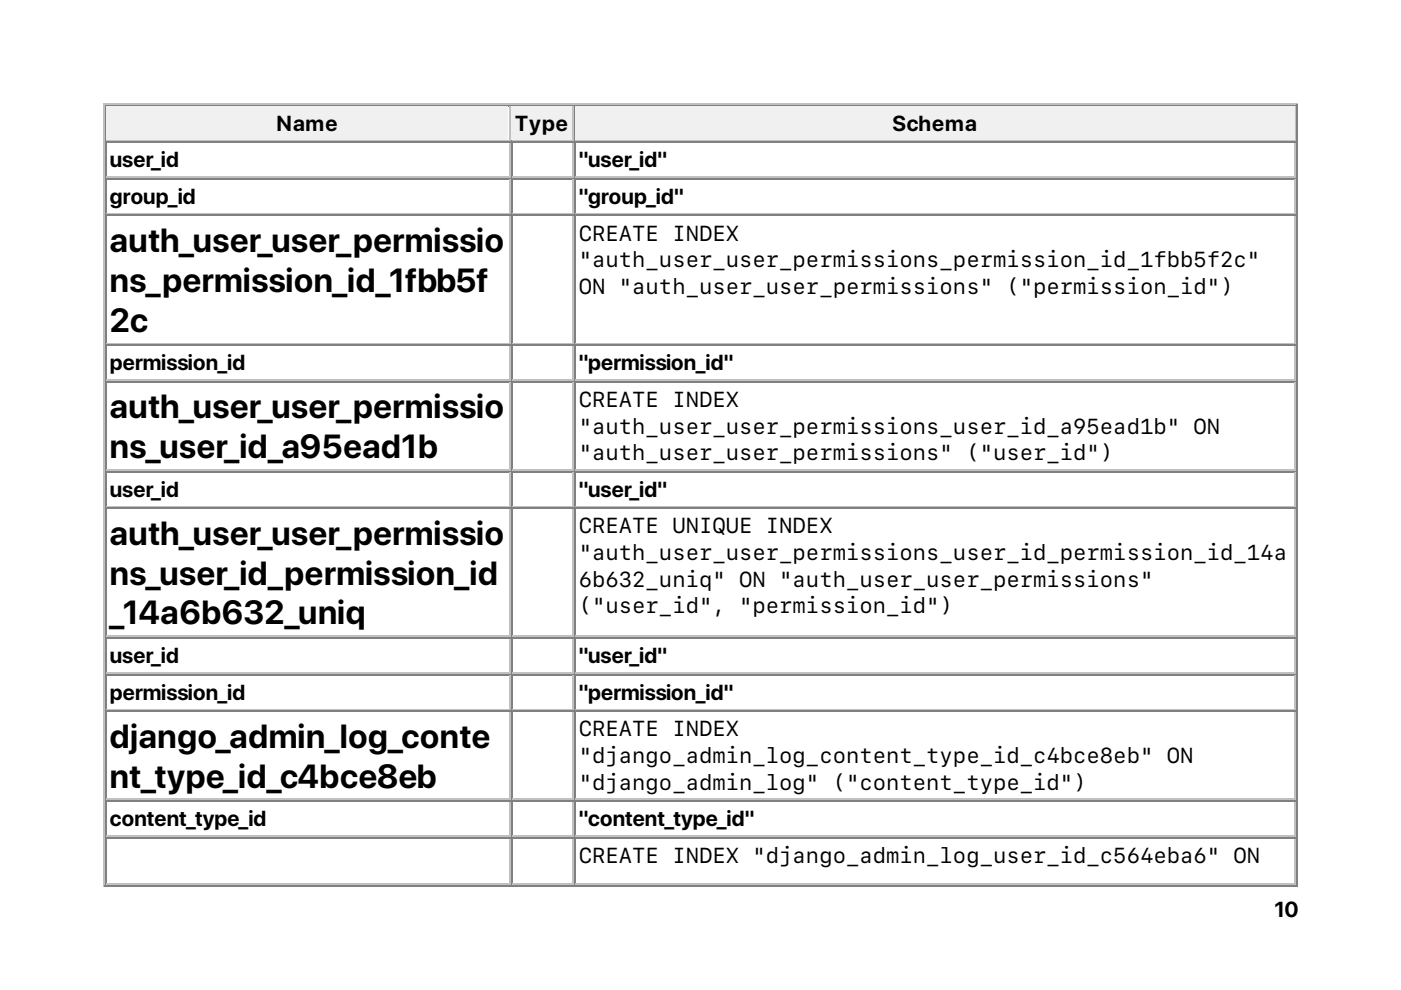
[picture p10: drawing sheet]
<svg xmlns="http://www.w3.org/2000/svg" width="297mm" height="210mm" viewBox="0 0 297 210" stroke-linecap="round" stroke-linejoin="round" font-family="sans-serif">
<defs><g id="words">
<g font-size="7.1">
<text x="23.3" y="53.4">auth_user_user_permissio</text>
<text x="23.3" y="61.9">ns_permission_id_1fbb5f</text>
<text x="23.3" y="70.3">2c</text>
<text x="23.3" y="88.7">auth_user_user_permissio</text>
<text x="23.3" y="97.1">ns_user_id_a95ead1b</text>
<text x="23.3" y="115.5">auth_user_user_permissio</text>
<text x="23.3" y="123.9">ns_user_id_permission_id</text>
<text x="23.3" y="132.4">_14a6b632_uniq</text>
<text x="23.3" y="158.5">django_admin_log_conte</text>
<text x="23.3" y="167">nt_type_id_c4bce8eb</text>
</g>
<g font-size="4.6">
<text x="58.6" y="27.7">Name</text>
<text x="109.2" y="27.7">Type</text>
<text x="189.2" y="27.7">Schema</text>
<text x="23.3" y="35.5">user_id</text>
<text x="122.7" y="35.5">&quot;user_id&quot;</text>
<text x="23.3" y="43.2">group_id</text>
<text x="122.7" y="43.2">&quot;group_id&quot;</text>
<text x="122.7" y="51">CREATE INDEX</text>
<text x="122.7" y="56.6">&quot;auth_user_user_permissions_permission_id_1fbb5f2c&quot;</text>
<text x="122.7" y="62.3">ON &quot;auth_user_user_permissions&quot; (&quot;permission_id&quot;)</text>
<text x="23.3" y="78.5">permission_id</text>
<text x="122.7" y="78.5">&quot;permission_id&quot;</text>
<text x="122.7" y="86.3">CREATE INDEX</text>
<text x="122.7" y="91.9">&quot;auth_user_user_permissions_user_id_a95ead1b&quot; ON</text>
<text x="122.7" y="97.6">&quot;auth_user_user_permissions&quot; (&quot;user_id&quot;)</text>
<text x="23.3" y="105.3">user_id</text>
<text x="122.7" y="105.3">&quot;user_id&quot;</text>
<text x="122.7" y="113.1">CREATE UNIQUE INDEX</text>
<text x="122.7" y="118.7">&quot;auth_user_user_permissions_user_id_permission_id_14a</text>
<text x="122.7" y="124.4">6b632_uniq&quot; ON &quot;auth_user_user_permissions&quot;</text>
<text x="122.7" y="130">(&quot;user_id&quot;, &quot;permission_id&quot;)</text>
<text x="23.3" y="140.6">user_id</text>
<text x="122.7" y="140.6">&quot;user_id&quot;</text>
<text x="23.3" y="148.4">permission_id</text>
<text x="122.7" y="148.4">&quot;permission_id&quot;</text>
<text x="122.7" y="156.1">CREATE INDEX</text>
<text x="122.7" y="161.8">&quot;django_admin_log_content_type_id_c4bce8eb&quot; ON</text>
<text x="122.7" y="167.4">&quot;django_admin_log&quot; (&quot;content_type_id&quot;)</text>
<text x="23.3" y="175.2">content_type_id</text>
<text x="122.7" y="175.2">&quot;content_type_id&quot;</text>
<text x="122.7" y="182.9">CREATE INDEX &quot;django_admin_log_user_id_c564eba6&quot; ON</text>
<text x="270.2" y="194.4">10</text>
</g>
</g></defs>
<path d="M22 21.9v166.1M22.2 22h253M22.6 29.8h85.7M108.1 22.6v7" fill="none" stroke="#c0c0c0" stroke-width=".35"/>
<path d="M22.4 22.2v7.8M22.6 22.4h85.7M275 22.2v165.5M22.2 187.9h253" fill="none" stroke="#808080" stroke-width=".35"/>
<g fill="#f0f0f0">
<path d="M22.6 22.6h85.2v7h-85.2z"/>
<path d="M58.6 23.3h13.1v5.4h-13.1z"/>
</g>
<path d="M108.5 22.2v7.8M108.7 22.4h13" fill="none" stroke="#808080" stroke-width=".35"/>
<path d="M108.7 29.8h13M121.5 22.6v7" fill="none" stroke="#c0c0c0" stroke-width=".35"/>
<g fill="#f0f0f0">
<path d="M108.5 22.6h12.8v7h-12.8z"/>
<path d="M109 23.3h11.4v5.4h-11.4z"/>
</g>
<path d="M121.9 22.2v7.8M122.1 22.4h152.7" fill="none" stroke="#808080" stroke-width=".35"/>
<path d="M122.1 29.8h152.7M274.6 22.6v7" fill="none" stroke="#c0c0c0" stroke-width=".35"/>
<g fill="#f0f0f0">
<path d="M122 22.6h152.5v7h-152.5z"/>
<path d="M189.1 23.3h18.1v5.4h-18.1z"/>
</g>
<g fill="none" stroke="#808080" stroke-width=".35">
<path d="M22.4 30v157.7M22.6 30.2h85.7M22.6 37.9h85.7M108.5 30v157.7M108.7 30.2h13M108.7 37.9h13M121.9 30v157.7M122.1 30.2h152.7M122.1 37.9h152.7M22.6 45.7h85.7M108.7 45.7h13M122.1 45.7h152.7"/>
<path d="M22.6 73.2h85.7M108.7 73.2h13M122.1 73.2h152.7M22.6 81h85.7M108.7 81h13M122.1 81h152.7M22.6 100h85.7M22.6 107.8h85.7M108.7 100h13M108.7 107.8h13M122.1 100h152.7M122.1 107.8h152.7"/>
<path d="M22.6 135.3h85.7M108.7 135.3h13M122.1 135.3h152.7M22.6 143.1h85.7M22.6 150.8h85.7M108.7 143.1h13M108.7 150.8h13M122.1 143.1h152.7M122.1 150.8h152.7M22.6 169.9h85.7M22.6 177.6h85.7M108.7 169.9h13"/>
<path d="M108.7 177.6h13M122.1 169.9h152.7M122.1 177.6h152.7"/>
</g>
<g fill="none" stroke="#c0c0c0" stroke-width=".35">
<path d="M22.6 37.6h85.7M108.1 30.3v7.1M108.1 38.1v7.1M108.7 37.6h13M121.5 30.3v7.1M121.5 38.1v7.1M122.1 37.6h152.7M274.6 30.3v7.1M274.6 38.1v7.1M22.6 45.3h85.7M108.1 45.9v26.8M108.7 45.3h13"/>
<path d="M121.5 45.9v26.8M122.1 45.3h152.7M274.6 45.9v26.8M22.6 72.8h85.7M108.1 73.4v7M108.7 72.8h13M121.5 73.4v7M122.1 72.8h152.7M274.6 73.4v7M22.6 80.6h85.7M22.6 99.7h85.7M108.1 81.1v18.4"/>
<path d="M108.7 80.6h13M108.7 99.7h13M121.5 81.1v18.4M122.1 80.6h152.7M122.1 99.7h152.7M274.6 81.1v18.4M22.6 107.4h85.7M108.1 100.2v7M108.1 107.9v26.9M108.7 107.4h13M121.5 100.2v7M121.5 107.9v26.9"/>
<path d="M122.1 107.4h152.7M274.6 100.2v7M274.6 107.9v26.9M22.6 134.9h85.7M108.1 135.5v7M108.7 134.9h13M121.5 135.5v7M122.1 134.9h152.7M274.6 135.5v7M22.6 142.7h85.7M22.6 150.5h85.7M108.1 143.2v7.1"/>
<path d="M108.1 151v18.3M108.7 142.7h13M108.7 150.5h13M121.5 143.2v7.1M121.5 151v18.3M122.1 142.7h152.7M122.1 150.5h152.7M274.6 143.2v7.1M274.6 151v18.3M22.6 169.5h85.7M22.6 177.3h85.7M108.1 170v7.1"/>
<path d="M108.1 177.8v9.5M108.7 169.5h13M108.7 177.3h13M121.5 170v7.1M121.5 177.8v9.5M122.1 169.5h152.7M122.1 177.3h152.7M274.6 170v7.1M274.6 177.8v9.5M22.6 187.5h85.7M108.7 187.5h13M122.1 187.5h152.7"/>
</g>
<use href="#words"/>
</svg>
